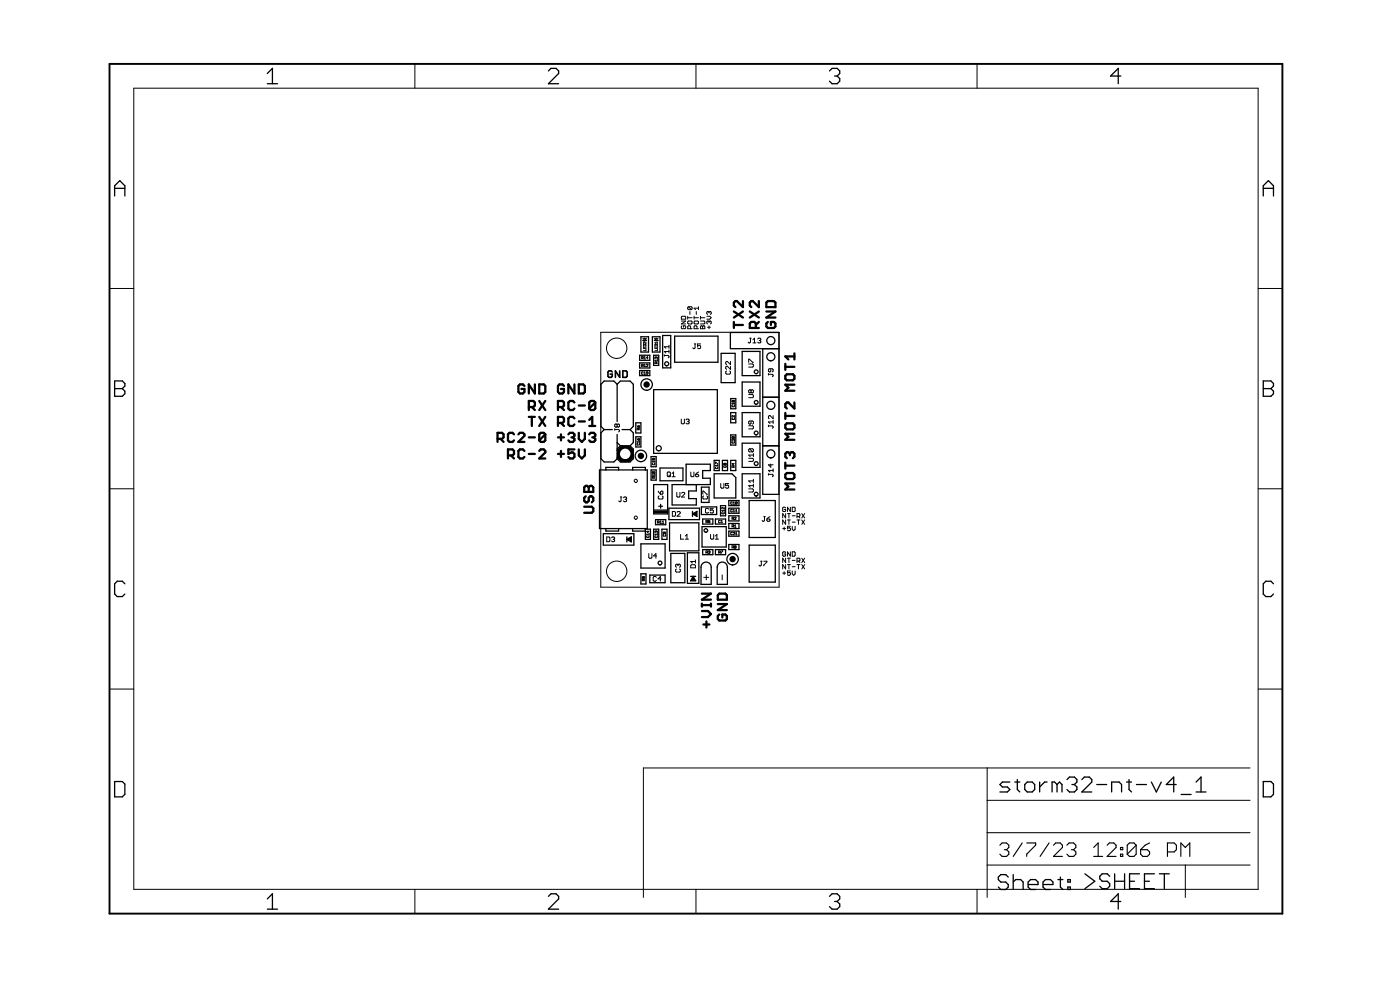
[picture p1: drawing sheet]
<svg xmlns="http://www.w3.org/2000/svg" width="286mm" height="203mm" viewBox="0 0 286 203" stroke-linecap="round" stroke-linejoin="round" font-family="sans-serif">
<g fill="none" stroke="#000" stroke-width=".2">
<path d="M27.3 18h229.5v163.4h-229.5zM84.7 13v5M142 13v5M199.4 13v5M22.4 58.9h4.9M256.8 58.9h4.9M122.6 67.8h36.4v52h-36.4zM131 73.1h.2l.1-.3-.3-.1v.5M131 74.6h.2l.1-.2-.3-.1v.5M131.1 73.1l.2 .1M131.1 74.6l.2 .2M131.2 69.1h.8"/>
<path d="M131.2 69.5l.4-.4 .4 .4zM131.3 75.9h-.3v.5l.3-.1M131.3 70.7v.4h.5v-.4M131.4 70.2h.4v.4h-.5zM131.4 72.9l.2-.2v.5M131.4 74.5l.2-.2v.5M131.4 76l.2-.1v.5M131.4 73.2h.4M131.4 74.8h.4M131.4 76.4h.4M131.6 70.9v.2M131.6 69v.1"/>
<path d="M131.6 69.5v.1M131.8 69.8v.3l-.3-.3h-.2l.1 .3M131.8 71.2v.3h-.5M131.9 74.4h.4l-.4 .4h.4M132.3 76.1l-.4-.1 .1-.1h.3v.4h-.4M132.3 73h-.4l.3-.3v.5M133.5 69.1h.8M133.5 69.5l.4-.4 .4 .4zM133.7 70.7v.4h.5v-.4M133.8 70.2h.3l.1 .4h-.5zM133.9 70.9v.2M133.9 72.9v.1"/>
<path d="M133.9 72.9h.3l-.1 .3M133.9 72.9h-.2l.1 .3M133.9 69v.1M133.9 69.5v.1M134 74.1v-.2l-.2-.1-.1 .3h.5M134.2 73.8l-.2 .2M134.2 71.2v.3h-.5M134.2 69.8v.3M134.2 73.3v.4M134.2 69.9h-.5l.1 .2M134.2 73.5h-.5l.1 .2M135.6 72.5h.8l.1 .2-.1 .3"/>
<path d="M135.6 72.4v.3M136.5 70.7h-.9l.3 .4M136.5 71.7h-.9l.3 .3M136.5 70.4v.7M136.5 71.4v.6M139.1 65.5h.9l-.9 .6h.9M139.1 64.7l.1-.2h.6l.2 .2v.4h-.9zM139.2 66.5l-.1 .1 .1 .5h.6l.2-.5-.5-.1v.3M140.4 65.6l.1-.1h.6l.2 .4-.2 .2h-.6zM140.4 64.8h.9M140.4 64.5v.6M140.5 62.6l-.1 .4 .1 .2h.6"/>
<path d="M140.5 62.6h.6l.2 .1-.2 .5M140.5 62.6l.6 .6M140.8 63.5v.6M141 67.1v-.5l-.2-.1-.4 .1v.5h.9M141.7 65.6l.1-.1h.6l.2 .4-.2 .2h-.6zM141.7 64.8h.9M141.7 64.5v.6M141.7 70.2h.3M141.9 70.2v.8l-.2 .1-.3-.1M142.1 63.5v.6M142.3 67.1v-.5l-.5-.1-.1 .1v.5h.9M142.6 62.6v.6"/>
<path d="M142.6 62.9h-.9l.3 .3M143 65.5h.7l.2 .1-.2 .5h-.7M143 66.6l.1-.1 .3 .1 .3-.1 .2 .1v.5h-.9zM143 64.5v.6M143 64.8h.9M143 70.2h-.6v.4l.4-.1 .2 .5-.2 .1-.4-.1M143.4 66.6v.5M144.3 64.5h.6l.3 .3-.3 .3h-.6M144.4 66.8h.6M144.7 63.7v.1M144.7 65.6v.2M144.7 66.5v.6"/>
<path d="M144.7 65.6l-.1-.1-.3 .1 .1 .5M144.7 63.7l-.1-.2-.3 .2 .1 .4M144.7 65.6l.2-.1 .3 .1-.2 .5M144.7 63.7l.2-.2 .3 .2-.2 .4M148.3 75.7l-.2 .1 .2 .5h.6l.2-.1-.2-.5M149.1 73.7v.7l-.6-.7-.4 .2 .2 .5M149.1 74.7v.7l-.6-.7-.4 .2 .2 .5M152.8 74.3h.8l.2 .1-.2 .5h-.8M152.8 73.9v-.6l1 .6M153 69h.3M153.2 69v.8l-.2 .2-.3-.2M153.3 79.7l.2-.2 .3 .2-.2 .5-.3-.2"/>
<path d="M153.3 79.7l-.2-.2-.3 .2 .2 .5 .3-.2M153.3 79.7v.3M153.7 70h.6M153.7 69.3l.3-.3v1M154.6 69.2l.5-.2 .2 .2-.2 .3M155 69.5h.1M155.1 69.5l.2 .1-.2 .4-.5-.2M156.8 76.4h.8l.2 .1-.2 .3M156.8 76.2v.3M157.3 75.2v.5l-.1 .2-.4-.2 .2-.5h.6l.2 .2-.2 .5M22.4 99.7h4.9M125.5 87.5v.3"/>
<path d="M125.5 87.6h.8l.1 .2-.1 .3M126 86.7l-.2-.2-.3 .2 .1 .4 .4-.1M126 86.7l.1-.2 .3 .2-.1 .4-.3-.1M126 86.7v.3M130 86.9l.3 .3M130 89.5l.3 .3M130.1 90.5v.3h.4v-.3M130.3 86.9h.2v.2l-.2 .1zM130.3 89.6l.2-.1v.2l-.2 .1zM130.4 87.7v-.3l-.3-.1-.1 .4h.5M130.5 87.3l-.1 .2M130.5 90v.3"/>
<path d="M130.5 90.1h-.5l.2 .2M133.2 93.5v.3h.2v-.3l.3 .1-.1 .2M133.2 94.5v.3h.4v-.3M133.2 96.2v.4h.4M133.2 96.2h.4v.4M133.2 96.2l.4 .4M133.5 97.5v-.2l-.3-.1v.3h.5M133.7 94.2h-.5l.1 .1M133.7 94v.3M133.7 96.7v.4M133.7 97.2l-.2 .2M133.7 96.9h-.5l.1 .2"/>
<path d="M136.2 96.5l.2-.2 .4 .2v.6l-.1 .2-.5-.2zM136.5 96.9l.3 .4M137.2 97.3h.6M137.2 96.6l.3-.3v1M139.1 85.5v.8l.1 .2 .5-.2v-.8M140 85.7l.5-.2 .2 .2-.2 .3M140.3 86h.2M140.5 86l.2 .1-.2 .4-.5-.2M141 96.3v.8l.2 .2 .4-.2v-.8M142 96.8h.5l.1 .3-.5 .2zM142.6 96.3l-.6 .5M146 94.6v-.3l.5 .3"/>
<path d="M146.1 95.3v.3h.3v-.3M146.5 94.8v.3M146.5 94.9h-.5l.2 .2M147.1 98.6v.8l.2 .2 .4-.2v-.8M147.8 95v.3h.3v-.3M148 94.6h-.3l.1 .3 .2-.1M148 94.6h.2l-.1 .3-.1-.1M148 94.6v.2M148.7 98.6h-.6v.5l.3-.1 .3 .1-.1 .5-.5-.2M149.5 82.7v.3h.3v-.3M149.5 85.3v.3h.3v-.3M149.5 89.1v.3h.3"/>
<path d="M149.5 90.1v.3h.3v-.3M149.5 89.1h.3v.3M149.5 89.1l.3 .3M149.7 81.8h-.3l.1 .2 .2-.1M149.7 81.8h.2l-.1 .2-.1-.1M149.7 94.5v.4l-.3-.3h.5M149.7 81.8v.1M149.7 95.3v-.2l-.2-.1-.1 .3h.5M149.9 84.8v.3l-.3-.3-.2 .1 .1 .2M149.9 89.6v.3l-.3-.3-.2 .1 .1 .2M149.9 82.2v.3M149.9 95l-.2 .2"/>
<path d="M149.9 82.3h-.5l.2 .2M152.8 86.9h.8l.2 .1-.2 .5h-.8M152.8 80.5h.8l.2 .2-.2 .4h-.8M152.8 93.5h.8l.2 .2-.2 .4h-.8M152.8 99.7h.8l.2 .2-.2 .5h-.8M153 91.6l.6 .6M153 91.6h.6l.2 .1-.2 .5M153 91.6l-.2 .4 .2 .2h.6M153.3 85.9v.5l-.2 .1-.3-.1 .2-.5h.6l.2 .2-.2 .4M153.8 92.5v.7M153.8 97.8v.6M153.8 98.8v.6"/>
<path d="M153.8 92.8h-1l.3 .4M153.8 99.1h-1l.3 .3M153.8 98.1h-1l.3 .3M156.8 96.8h.8l.2 .1-.2 .4M156.8 86.9h.8l.2 .2-.2 .3M156.8 86.7v.4M156.8 96.6v.3M157.3 94.7v.6l-.5-.5h1M157.8 84.8v.6l-.6-.6-.4 .2 .2 .4M157.8 85.8v.6M157.8 95.6v.7M157.8 96h-1l.4 .3"/>
<path d="M157.8 86.1h-1l.4 .3M256.8 99.7h4.9M123.8 109.6h.5l.2 .1v.7l-.2 .1h-.5zM124.8 109.7l.5-.1 .2 .1-.2 .3M125.1 110h.2M125.3 110l.2 .2-.2 .3-.5-.1M126.6 101.4h.3M126.8 101.4v.8l-.2 .2-.3-.2M127.3 101.6l.4-.2 .2 .2-.2 .3M127.6 101.9h.1M127.7 101.9l.2 .1-.2 .4-.4-.2M131.3 117.7v.2h-.2l.1-.2h.3v.3"/>
<path d="M131.4 118.5v-.3l-.2-.1-.1 .4h.5M131.6 118.1l-.2 .2M132.1 109.3v.3h.3v-.3M132.2 108.3v.4l-.2-.3h.5M132.4 112.9v.8l.2 .2 .5-.2v-.8M132.5 108.8v.4M132.5 109h-.5l.2 .2M133.8 109.3v.3h.3v-.3M133.9 108.4v.1M133.9 108.4h.3l-.1 .3M133.9 108.4h-.2l.1 .3M134 117.8l-.2-.2-.5 .2v.6l.2 .2 .5-.2"/>
<path d="M134 113.4h-.6l.5-.5v1M134.2 108.8v.4M134.2 109h-.5l.1 .2M134.2 106.6h.3v-.2l-.3-.1v.5M134.4 100.2l.4 .6M134.4 106.6l.1 .2M134.5 101.2l-.1 .1 .1 .5h.7l.1-.2-.1-.4M134.7 106.4l.2-.1v.5M134.7 106.8h.3M134.8 100.4l.2-.2 .3 .2-.1 .4h-.4zM134.9 118.1h-.6l.5-.5v1M135.2 106.4l.1-.1v.5"/>
<path d="M135.2 106.8h.3M135.5 109v.4l.4-.1-.1-.3M135.6 108.6v.2h-.2l.1-.2h.3v.3M137.2 104.4h.5l.2 .1v.7l-.2 .1h-.5zM138.1 116.1l-.2 .1 .2 .5h.6l.2-.1-.2-.5M138.1 100.5v.8l.2 .1 .5-.1v-.8M138.2 104.5l.2-.1 .4 .1-.6 .8h.6M138.4 115.3l-.2-.2-.3 .2 .2 .4M138.4 115.3l.1-.2 .4 .2-.2 .4M138.4 115.3v.1M138.9 109v1h.7M139.1 100.6l.2-.1 .5 .1-.7 .8h.7"/>
<path d="M139.9 110h.6M139.9 109.4l.3-.4v1M141.1 115.2h.7l.1 .2v.4h-.9v-.4zM141.9 114.2v.7M141.9 114.6h-.9l.3 .3M143.5 100.8v-.6l.9 .6M143.6 101.2l-.1 .1 .1 .5h.7l.1-.2-.1-.4M143.6 117.8h1.1M144.1 106.5h.2l.1-.3h-.3v.4M144.1 112.7l.3-.1-.1-.2h-.2v.5M144.2 117.3v1M144.3 106.5l.1 .1"/>
<path d="M144.3 112.7l.1 .2M144.6 112.5l.2-.1v.2M144.6 103.9l-.1-.2-.5 .2v.6l.2 .2 .4-.2M144.7 112.6h.1M144.8 112.6v.3l-.2-.1M144.9 106.2h-.3v.2h.3l-.1 .2h-.2M145 109v.8l.2 .2 .5-.2v-.8M145.6 103.7h-.6v.5l.3-.2 .3 .2-.2 .5-.4-.2M146 110h.6M146 109.4l.3-.4v1M146.7 112.7l.3-.1-.1-.2h-.2v.5M146.9 112.7l.1 .2"/>
<path d="M147 106.2h-.3v.4h.3M147.2 106.6h.3M147.2 106.3l.1-.1v.4M147.2 112.4h.3l-.3 .5M147.4 117.3v1M147.4 104.5v.3h.3v-.3M147.8 103.5v.4l-.3-.4-.2 .1 .1 .3M147.8 104.2h-.5l.2 .1M147.8 104v.3M149.4 105.8h.3v-.3h-.3v.5M149.4 107.4l.3-.1v-.2h-.3v.5M149.4 111.7l.3-.1v-.2h-.3v.4"/>
<path d="M149.5 104h-.3v.4h.3M149.5 108.7h-.3v.3h.3M149.5 102.5h-.3v.3h.3M149.6 111.7l.1 .1M149.6 107.4l.1 .2M149.6 105.8l.1 .2M149.6 104.4h.4M149.6 104.1l.2-.2v.5M149.6 102.5l.2-.1v.5M149.6 102.9h.4M149.6 108.7h.4l-.4 .4h.4M149.9 105.6h.3l-.3 .4h.3"/>
<path d="M149.9 107.2l.2-.1v.5M149.9 107.6h.3M150 111.6v-.2h.2v.2M150 111.6v.2h.2v-.2M150 111.6h.2M150.1 104.4h.4M150.1 104.1l.2-.2v.5M150.1 108.8l.2-.2v.5M150.1 109.1h.4M150.5 102.5l-.4 .3M150.5 102.5h-.4v.3M150.5 102.5v.3h-.4"/>
<path d="M155.2 114.5h.3M155.4 114.5v.8l-.2 .2-.3-.2M155.9 105.4h.3M155.9 114.5h.6l-.6 1M156 105.4v.8l-.1 .2-.3-.2M156.5 105.9h.5l.2 .3-.5 .2zM157.2 105.4l-.7 .5M159.8 107.8h.5M159.8 116.9h.5M160.1 107.5v.6M160.1 116.6v.6M160.3 103.6l-.1-.1-.4 .1v.6l.1 .2 .4-.2v-.3h-.2"/>
<path d="M160.3 104.8v.9l-.5-.9v.9M160.3 106.1v.9l-.5-.9v.9M160.3 112.7l-.1-.1-.4 .1v.6l.1 .2 .4-.2v-.3h-.2M160.3 113.9v.9l-.5-.9v.9M160.3 115.2v.9l-.5-.9v.9M160.7 106.1h.6M160.7 104.8h.6M160.7 115.2h.6M160.7 113.9h.6M161 104.8v.9M161 106.1v.9M161 113.9v.9"/>
<path d="M161 115.2v.9M161.3 107.4h-.6v.4l.5-.1 .1 .4-.1 .2-.5-.2M161.3 103.5v.9l-.6-.9v.9M161.3 112.6v.9l-.6-.9v.9M161.3 116.5h-.6v.4l.5-.1 .1 .4-.1 .2-.5-.2M161.7 103.5h.4l.2 .1v.6l-.2 .2h-.4zM161.7 107.4v.6l.3 .3 .3-.3v-.6M161.7 112.6h.4l.2 .1v.6l-.2 .2h-.4zM161.7 116.5v.6l.3 .3 .3-.3v-.6M161.7 106.5h.6M161.7 105.2h.6M161.7 115.6h.6"/>
<path d="M161.7 114.3h.6M162.7 106.1h.6M162.7 105.4h.4l.2-.2-.2-.4h-.4v.9M162.7 114.5h.4l.2-.2-.2-.4h-.4v.9M162.7 115.2h.6M163 106.1v.9M163 115.2v.9M163 105.4l.3 .3M163 114.5l.3 .3M163.6 106.1l.6 .9M163.6 104.8l.6 .9M163.6 115.2l.6 .9"/>
<path d="M163.6 113.9l.6 .9M164.2 106.1l-.6 .9M164.2 104.8l-.6 .9M164.2 115.2l-.6 .9M164.2 113.9l-.6 .9M22.4 140.6h4.9M201.5 156.7v26.4M255.1 156.7h-123.8v26.4M256.8 140.6h4.9M201.5 176.5h53.6M201.5 169.9h53.6M201.5 163.3h53.6"/>
<path d="M241.9 176.5v6.6M84.7 181.4v5M142 181.4v5M199.4 181.4v5"/>
<circle cx="125.9" cy="71" r="2.08"/>
<circle cx="129.8" cy="98.1" r=".33"/>
<circle cx="125.9" cy="116.5" r="2.08"/>
<circle cx="129.8" cy="105.6" r=".33"/>
</g>
<g fill="none" stroke="#000" stroke-width=".46">
<path d="M107 78.7l-.3-.3h-.6l-.3 .3v1.3l.3 .3h.6l.3-.3v-.7h-.6M109.2 78.4v1.9l-1.3-1.9v1.9M110.1 78.4h.9l.3 .3v1.3l-.3 .3h-.9zM115.1 78.7l-.3-.3h-.6l-.3 .3v1.3l.3 .3h.6l.3-.3v-.7h-.6M117.2 78.4v1.9l-1.2-1.9v1.9M118.1 78.4h1l.3 .3v1.3l-.3 .3h-1zM149.8 66.3h1.8M149.8 65.7v1.2M149.8 63.6l1.8 1.2M151.6 61.4v1.3l-1.2-1.3h-.3l-.3 .3v.6l.3 .4M151.6 63.6l-1.8 1.2M153 63.6l1.9 1.2"/>
<path d="M154.3 66.9v-.9l-.3-.3h-.7l-.3 .3v.9h1.9M154.9 61.4v1.3l-1.2-1.3h-.4l-.3 .3v.6l.3 .4M154.9 65.7l-.6 .6M154.9 63.6l-1.9 1.2M156.4 63.6h1.9l-1.9 1.2h1.9M156.7 65.7l-.3 .3v.6l.3 .3h1.3l.3-.3v-.6l-.3-.3h-.7v.6M156.7 61.4h1.3l.3 .3v1h-1.9v-1zM160.3 74.2v1.3M160.3 76.7l.3-.3h1.2l.3 .3v.6l-.3 .3h-1.2l-.3-.3zM160.3 74.8h1.8M162.1 72.1v1.2M162.1 78.5h-1.8l.6 .6-.6 .6h1.8"/>
<path d="M162.1 72.7h-1.8l.6 .6M101.6 89.5h.9l.3-.3v-.6l-.3-.3h-.9v1.9M102.2 89.5l.6 .7M103.7 92.9h.9l.3-.3v-.6l-.3-.3h-.9v1.8M104.3 92.9l.6 .6M104.9 88.6l-.3-.3h-.6l-.3 .3v1.2l.3 .4h.6l.3-.4M105.8 88.6l.3-.3h.6l.3 .3v.3l-1.2 1.3h1.2M107 92l-.3-.3h-.6l-.3 .3v1.2l.3 .3h.6l.3-.3M107.9 83h1l.3-.3v-.6l-.3-.3h-1v1.9M107.9 85.1h1.3M107.9 89.2h1.3M107.9 92.6h1.3"/>
<path d="M108.6 83l.6 .7M108.6 85.1v1.8M110.1 92l.3-.3h.6l.3 .3v.3l-1.2 1.2h1.2M110.1 81.8l1.2 1.9M110.1 85.1l1.2 1.8M111.3 88.6v1.2l-.3 .4h-.6l-.3-.4M111.3 88.6l-.3-.3h-.6l-.3 .3v1.2M111.3 81.8l-1.2 1.9M111.3 85.1l-1.2 1.8M111.3 88.6l-1.2 1.2M113.9 83h.9l.3-.3v-.6l-.3-.3h-.9v1.9M113.9 86.3h.9l.3-.3v-.6l-.3-.3h-.9v1.8"/>
<path d="M113.9 89.2h1.2M113.9 92.6h1.2M114.5 83l.6 .7M114.5 86.3l.6 .6M114.5 88.6v1.2M114.5 92v1.2M116 88.6l.3-.3h.6l.3 .3v.3l-.3 .3M116.6 89.2h.3M116.9 89.2l.3 .3v.3l-.3 .4h-.6l-.3-.4M117.2 82.1l-.3-.3h-.6l-.3 .3v1.2l.3 .4h.6l.3-.4M117.2 85.4l-.3-.3h-.6l-.3 .3v1.2l.3 .3h.6l.3-.3M117.2 91.7h-1.2v.9l.6-.3h.3l.3 .3v.6l-.3 .3h-.6l-.3-.3"/>
<path d="M118.1 88.3v1.2l.7 .7 .6-.7v-1.2M118.1 91.7v1.2l.7 .6 .6-.6v-1.2M118.1 82.7h1.3M118.1 86h1.3M119.5 99.1h.4l.3 .3 .3-.3h.3l.3 .3v1h-1.9v-1zM120.2 99.4v1M120.3 88.6l.3-.3h.6l.3 .3v.3l-.3 .3M120.3 86.9h1.2M120.3 85.7l.6-.6v1.8M120.9 89.2h.3M121.2 89.2l.3 .3v.3l-.3 .4h-.6l-.3-.4M121.5 82.1l-.3-.3h-.6l-.3 .3v1.2"/>
<path d="M121.5 82.1v1.2l-.3 .4h-.6l-.3-.4M121.5 82.1l-1.2 1.2M160.3 84.2v1.3M160.3 86.7l.3-.3h1.2l.3 .3v.6l-.3 .3h-1.2l-.3-.3zM160.3 94.4v1.2M160.3 96.8l.3-.3h1.2l.3 .3v.6l-.3 .3h-1.2l-.3-.3zM160.3 95h1.8M160.3 84.9h1.8M161.2 92.6l-.3-.4h-.3l-.3 .4v.6l.3 .3M161.2 92.6l.3-.4h.3l.3 .4v.6l-.3 .3M161.2 92.6v.3M162.1 98.6h-1.8l.6 .7-.6 .6h1.8"/>
<path d="M162.1 82.1v1.2l-1.2-1.2h-.3l-.3 .3v.6l.3 .3M162.1 88.5h-1.8l.6 .6-.6 .6h1.8M119.2 103.4h1.6l.3 .3v.6l-.3 .3h-1.6M119.5 101.3l-.3 .3v.6l.3 .3h.4l.3-.3v-.6l.3-.3h.3l.3 .3v.6l-.3 .3M143.3 121.1h1.8l-1.8 1.2h1.8M143.3 124.7h1.2l.6 .6-.6 .6h-1.2M143.3 123.5h1.8M143.3 123.1v.7M143.6 127.4h1.2M144.2 126.8v1.2M145.1 123.1v.7M146.5 121.4l.3-.3h1.3l.3 .3v.9h-1.9z"/>
<path d="M146.5 123.2h1.9l-1.9 1.3h1.9M146.8 125.4l-.3 .3v.6l.3 .3h1.3l.3-.3v-.6l-.3-.3h-.7v.6"/>
</g>
<path d="M125 75.9l-.3-.2h-.4l-.2 .2v.9l.2 .2h.4l.3-.2v-.5h-.5M126.5 75.7v1.3l-.9-1.3v1.3M127.1 75.7h.7l.2 .2v.9l-.2 .2h-.7z" fill="none" stroke="#000" stroke-width=".33"/>
<g fill="none" stroke="#000" stroke-width=".26">
<path d="M54.6 15l1-1.1v3.2M54.6 17.1h2M111.9 14.5l.6-.6h1l.5 .6v.5l-2.1 2.1h2.1M169.3 14.5l.5-.6h1.1l.5 .6v.5l-.5 .5M170.3 15.5h.6M170.9 15.5l.5 .5v.6l-.5 .5h-1.1l-.5-.5M228.8 15.5h-2.1l1.5-1.6v3.2M23.4 40v-2.1l1-1 1.1 1v2.1M23.4 38.4h2.1M257.8 38.4h2.1M257.8 40v-2.1l1.1-1 1 1v2.1M23.4 77.7h1.6l.5 .5v.6l-.5 .5 .5 .5v.5l-.5 .5h-1.6z"/>
<path d="M23.4 79.3h1.6M126 78.4l.6-.7h2l.7 .7v8.6l-.7 .6M126 78.4l-.7-.7h-2l-.6 .7v8.6l.6 .6M126 78.4v7.6M130.6 72.5h2v1h-2zM130.6 74h2v1.1h-2zM130.6 75.6h2v1h-2zM130.8 68.7h1.6v3.1h-1.6zM133.2 68.7h1.5v3.1h-1.5zM133.4 72.5h1.1v2.1h-1.1zM133.4 79.5h13v13h-13zM135.3 68.4h1.6v6.6h-1.6z"/>
<path d="M137.7 68.6h8.8v5.3h-8.8zM147.2 72.1h2.9v6h-2.9zM151.5 71.7h3.6v4.9h-3.6zM151.5 77.9h3.6v5h-3.6zM155.7 71.1v29.8h3.3v-33.1h-9.9v3.3h9.9M257.8 77.7h1.6l.5 .5v.6l-.5 .5 .5 .5v.5l-.5 .5h-1.6zM257.8 79.3h1.6M122.4 95.9h9.7v11.9h-9.7zM123.3 87.6l-.6 .7v5.3l.6 .7h2l.7-.7M123.3 87.6h1.7M123.7 95.9v-.5h2.6v.5M126 90.3l.6 .6"/>
<path d="M126 88.6v5M126 93.3l1 1M126.6 90.9h2M126.6 90.9l-.6 .7M127 87.6h1.6M127 90.9l-1 1M128.3 90.9l1 1M128.6 87.6l.7 .7v2l-.7 .6M128.6 90.9l.7 .7v2l-.7 .7h-2l-.6-.7M129.1 95.9v-.5h2.6v.5M129.3 93.3l-1 1M129.8 86.3h1v2h-1z"/>
<path d="M129.8 89.1h1v2.1h-1zM132.9 93.1h1v2.1h-1zM132.9 95.9h1v2.1h-1zM133.4 98.9h2.9v5.9h-2.9zM134.7 95.5h4.7v2.6h-4.7zM140 98.9v-4.2h5v1.3h-1.6v1.6h1.6v1.3h-7.8v4.1h4.9v-1.3h-1.5v-1.5h1.5v-1.3M143.2 99.4h1.5v3.1h-1.5zM145.8 96.7h3.6l.8 .7v4.2h-4.4zM145.8 93.9h1v2.1h-1zM147.5 93.9h1v2.1h-1zM149.1 81.3h1.1v2.1h-1.1zM149.1 84.2h1.1v2.1h-1.1z"/>
<path d="M149.1 88.7h1.1v2.1h-1.1zM149.1 93.9h1.1v2.1h-1.1zM151.5 84.2h3.6v4.9h-3.6zM151.5 90.4h3.6v5h-3.6zM151.5 96.7h3.6v4.9h-3.6zM155.7 90.9h3.3M155.7 81h3.3M25.5 119.1l-.5-.5h-1.1l-.5 .5v2.1l.5 .5h1.1l.5-.5M123.1 108.9h6.3v2.3h-6.3zM123.7 107.8v.6h2.6v-.6M128 110l.9-.5v1.1zM128 109.5v1.1"/>
<path d="M128.1 110l.6-.2v.5l-.4-.3h.4M129.1 107.8v.6h2.6M130.8 111h5v4.9h-5zM130.8 117.1h1.1v2h-1.1zM131.7 107.8v2.2h1.1v-2h-1.1M132.6 117.3h3.2v1.6h-3.2zM133.4 108h1.1v2h-1.1zM133.4 104.1h2.9M133.4 104.3h2.9M133.4 104.6h2.9M133.8 106h2.1v1.1h-2.1zM134.5 103.3h.7"/>
<path d="M134.8 102.9v.8M135.1 108h1v2h-1zM136.5 103.7h6.3v2.3h-6.3zM136.7 106.7h5.9v5.7h-5.9zM136.9 112.9h2.9v6h-2.9zM140.3 112.8h2.3v6.2h-2.3zM141 117.6h1M141.3 104.8l1-.5v1.1zM141.3 104.3v1.1M141.5 104.8l.6-.2v.5l-.4-.3h.4M141.5 117.6l.5 .9h-1zM141.5 117.7l.2 .7h-.5l.3-.4v.4"/>
<path d="M143.2 103.4h3.1v1.6h-3.1zM143.3 115.1a1.04 1.04 0 0 1 1.1-.4 1.04 1.04 0 0 1 .8 1v3.5h-2.1v-3.5zM143.3 107.4h4.9v4.2h-4.9zM143.4 105.9h2.1v1h-2.1zM143.4 112.1h2.1v1.1h-2.1zM146 105.9h2.1v1h-2.1zM146 112.1h2.1v1.1h-2.1zM146.6 115.1a1.04 1.04 0 0 1 1.1-.4 1.04 1.04 0 0 1 .8 1v3.5h-2.1v-3.5zM147.1 103.2h1v2h-1zM148.8 111.1h2v1h-2zM148.8 102.1h2v1.1h-2zM148.8 103.7h2v1h-2z"/>
<path d="M148.8 105.2h2v1.1h-2zM148.8 106.8h2v1h-2zM148.8 108.4h2v1h-2zM152.9 102.1h5.3v7.6h-5.3zM152.9 111.2h5.3v7.6h-5.3zM259.9 119.1l-.5-.5h-1l-.6 .5v2.1l.6 .5h1l.5-.5M23.4 159.4h1.6l.5 .6v2.1l-.5 .5h-1.6zM206.1 159.5h-1.5l-.5 .6 .5 .5h1l.5 .5-.5 .5h-1.5M207.1 159.5h1M207.6 159v2.1l.5 .5M209.7 159.5h1l.5 .6v1l-.5 .5h-1l-.5-.5v-1zM212.2 159.5v2.1"/>
<path d="M213.7 159.5h-.5l-1 1.1M217.8 159l.5-.5h1l.5 .5v.5l-.5 .6M220.8 159l.5-.5h1l.5 .5v.5l-2 2.1h2M229.9 159.5h1.1M230.4 159v2.1l.6 .5M235 159.5l1 2.1 1-2.1M244.1 159.5l1-1v3.1M257.8 159.4h1.6l.5 .6v2.1l-.5 .5h-1.6zM205.8 178.9l-.5-.5h-1l-.5 .5v.5l.5 .6h1l.5 .5v.5l-.5 .5h-1l-.5-.5M206.8 180l.5-.6h1l.5 .6v1.5M206.8 178.4v3.1M215.7 160.1l-.5-.6h-.5v2.1"/>
<path d="M215.7 160.1v1.5M215.7 160.1l.6-.6 .5 .6v1.5M215.9 179.4h1M216.4 178.9v2.1l.5 .5M218 179.4h.5v.6h-.5zM218.8 160.1h.5M219.3 160.1l.5 .5v.5l-.5 .5h-1l-.5-.5M221.4 178.3l2.1 1.5-2.1 1.5M223.9 160.1h2M226.5 178.8l-.5-.5h-1l-.5 .5v.5l.5 .5h1l.5 .5v.5l-.5 .5h-1l-.5-.5M226.9 161.6v-2.1h1.5l.5 .6v1.5M227.5 179.8h2"/>
<path d="M227.5 178.3v3M229.5 178.3v3M230.6 179.8h1M232 160.1h2M232.6 178.3h-2v3h2M233.6 179.8h1M235.6 178.3h-2v3h2M236.6 178.3h2.1M237.6 178.3v3M240.1 160.1h-2.1l1.6-1.6v3.1M241.1 162.1h2M244.1 161.6h2.1"/>
<path d="M54.6 183.4l1-1v3.1M54.6 185.5h2M111.9 182.9l.6-.5h1l.5 .5v.5l-2.1 2.1h2.1M169.3 182.9l.5-.5h1.1l.5 .5v.5l-.5 .5M170.3 183.9h.6M170.9 183.9l.5 .5v.6l-.5 .5h-1.1l-.5-.5M209.8 180.5h2.1v-.5l-.5-.6h-1l-.6 .6v1l.6 .5h1M212.9 180.5h2v-.5l-.5-.6h-1l-.5 .6v1l.5 .5h1M218 181h.5v.5h-.5zM228.8 183.9h-2.1l1.5-1.5v3.1"/>
<circle cx="132" cy="78.5" r="1.17"/>
<circle cx="136.1" cy="74.2" r=".41"/>
<circle cx="154.3" cy="75.9" r=".39"/>
<circle cx="157.3" cy="69.5" r=".83"/>
<circle cx="157.3" cy="72.8" r=".83"/>
<circle cx="130.8" cy="93" r="1.17"/>
<circle cx="134.5" cy="91.5" r=".52"/>
<circle cx="154.3" cy="82.1" r=".39"/>
<circle cx="154.3" cy="88.3" r=".39"/>
<circle cx="154.3" cy="94.6" r=".39"/>
<circle cx="157.3" cy="92.6" r=".83"/>
<circle cx="157.3" cy="82.7" r=".83"/>
<circle cx="134.7" cy="114.9" r=".39"/>
<circle cx="144.1" cy="108.2" r=".37"/>
<circle cx="149.5" cy="114.1" r="1.17"/>
<circle cx="154.3" cy="100.8" r=".39"/>
</g>
<g fill="#000">
<circle cx="132" cy="78.5" r=".65"/>
<circle cx="130.8" cy="93" r=".65"/>
<circle cx="149.5" cy="114.1" r=".65"/>
</g>
<path d="M22.4 13h239.3v173.4h-239.3z" fill="none" stroke="#000" stroke-width=".39"/>
<g fill="none" stroke="#000" stroke-width=".23">
<path d="M204.1 172.4l.4-.4h.9l.5 .4v.5l-.5 .5M205 173.4h.4M205.4 173.4l.5 .4v.5l-.5 .4h-.9l-.4-.4M208.6 172l-1.8 2.7M209.6 172h1.8v.4l-1.8 1.9v.4M214.1 172l-1.8 2.7M215 172.4l.5-.4h.9l.5 .4v.5l-1.9 1.8h1.9M217.8 172.4l.4-.4h.9l.5 .4v.5l-.5 .5M218.7 173.4h.4M219.1 173.4l.5 .4v.5l-.5 .4h-.9l-.4-.4M223.2 174.7h1.9M223.2 172.9l.9-.9v2.7"/>
<path d="M226 172.4l.4-.4h.9l.5 .4v.5l-1.8 1.8h1.8M228.7 172.9h.5v.5h-.5zM228.7 174.3h.5v.4h-.5zM231.9 172.4l-.5-.4h-.9l-.4 .4v1.9M231.9 172.4v1.9l-.5 .4h-.9l-.4-.4M231.9 172.4l-1.8 1.9M232.8 173.4h1.4l.4 .4v.5l-.4 .4h-.9l-.5-.4zM234.6 172l-.9 .4-.9 1M238.3 173.8h1.4l.4-.4v-1l-.4-.4h-1.4v2.7M241 174.7v-2.7l.9 .9 .9-.9v2.7"/>
</g>
<circle cx="127.6" cy="92.6" r="1.4" fill="none" stroke="#000" stroke-width=".66"/>
</svg>
